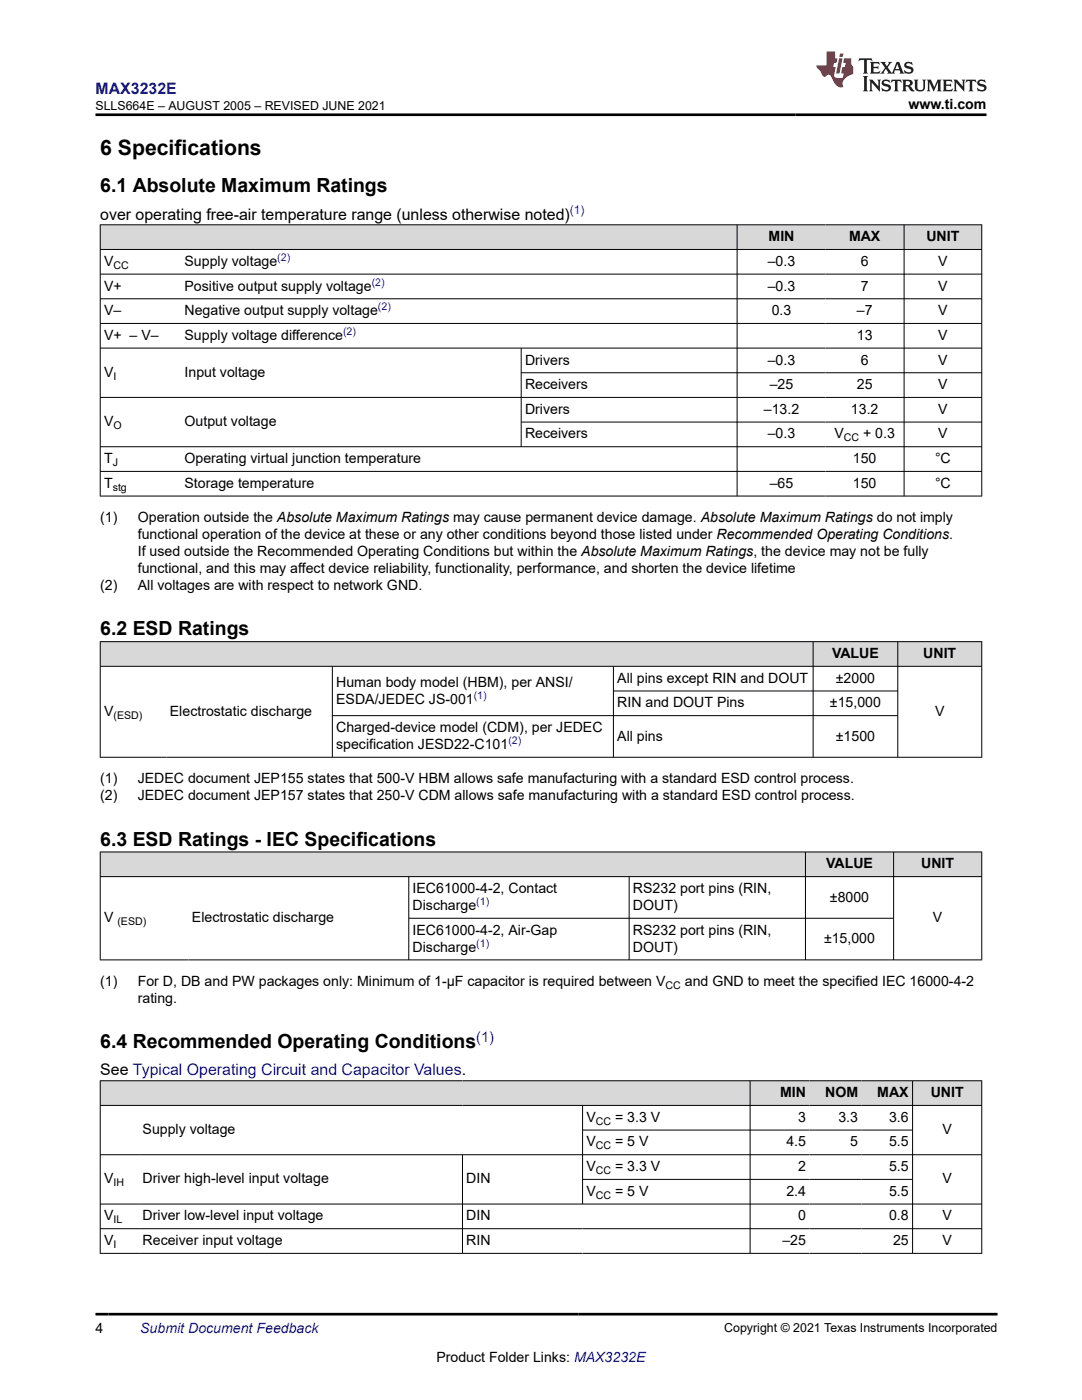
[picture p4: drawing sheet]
<svg xmlns="http://www.w3.org/2000/svg" width="216mm" height="279mm" viewBox="0 0 216 279" stroke-linecap="round" stroke-linejoin="round" font-family="sans-serif">
<defs><g id="words">
<text font-size="4.2" x="20" y="30.9">6 Specifications</text>
<g font-size="3.9">
<text x="20" y="38.4">6.1 Absolute Maximum Ratings</text>
<text x="20" y="126.8">6.2 ESD Ratings</text>
<text x="20" y="168.8">6.3 ESD Ratings - IEC Specifications</text>
<text x="20" y="209.2">6.4 Recommended Operating Conditions</text>
</g>
<text font-size="3.2" fill="#00f" x="19" y="18.7">MAX3232E</text>
<g font-size="3.2">
<text x="20" y="43.8">over operating free-air temperature range (unless otherwise noted)</text>
<text x="20" y="214.6">See Typical Operating Circuit and Capacitor Values.</text>
</g>
<text font-size="2.9" fill="#00f" x="95" y="207.9">(1)</text>
<g font-size="2.8">
<text x="181.3" y="21.8">www.ti.com</text>
<text x="20.8" y="53.1">V</text>
<text x="36.8" y="53.1">Supply voltage</text>
<text x="153.2" y="53.1">–0.3</text>
<text x="153.4" y="48.1">MIN</text>
<text x="169.4" y="48.1">MAX</text>
<text x="171.8" y="53.1">6</text>
<text x="184.9" y="48.1">UNIT</text>
<text x="187.2" y="53.1">V</text>
<text x="20.8" y="58">V+</text>
<text x="36.8" y="58">Positive output supply voltage</text>
<text x="153.2" y="58">–0.3</text>
<text x="171.8" y="58">7</text>
<text x="187.2" y="58">V</text>
<text x="20.8" y="62.9">V–</text>
<text x="36.8" y="62.9">Negative output supply voltage</text>
<text x="154" y="62.9">0.3</text>
<text x="171" y="62.9">–7</text>
<text x="187.2" y="62.9">V</text>
<text x="20.8" y="67.8">V+ – V–</text>
<text x="36.8" y="67.8">Supply voltage difference</text>
<text x="171" y="67.8">13</text>
<text x="187.2" y="67.8">V</text>
<text x="20.8" y="75.2">V</text>
<text x="36.8" y="75.2">Input voltage</text>
<text x="104.8" y="72.7">Drivers</text>
<text x="104.8" y="77.7">Receivers</text>
<text x="153.2" y="72.7">–0.3</text>
<text x="153.6" y="77.7">–25</text>
<text x="171" y="77.7">25</text>
<text x="171.8" y="72.7">6</text>
<text x="187.2" y="72.7">V</text>
<text x="187.2" y="77.7">V</text>
<text x="104.8" y="82.6">Drivers</text>
<text x="152.4" y="82.6">–13.2</text>
<text x="169.8" y="82.6">13.2</text>
<text x="187.2" y="82.6">V</text>
<text x="20.8" y="85">V</text>
<text x="36.8" y="85">Output voltage</text>
<text x="104.8" y="87.5">Receivers</text>
<text x="153.2" y="87.5">–0.3</text>
<text x="166.5" y="87.5">V</text>
<text x="172.2" y="87.5">+ 0.3</text>
<text x="187.2" y="87.5">V</text>
<text x="20.8" y="92.4">T</text>
<text x="36.8" y="92.4">Operating virtual junction temperature</text>
<text x="170.2" y="92.4">150</text>
<text x="186.6" y="92.4">°C</text>
<text x="20.8" y="97.4">T</text>
<text x="36.8" y="97.4">Storage temperature</text>
<text x="153.6" y="97.4">–65</text>
<text x="170.2" y="97.4">150</text>
<text x="186.6" y="97.4">°C</text>
<text x="20" y="104.2">(1)</text>
<text x="27.5" y="107.5">functional operation of the device at these or any other conditions beyond those listed under Recommended Operating Conditions.</text>
<text x="27.5" y="104.2">Operation outside the Absolute Maximum Ratings may cause permanent device damage. Absolute Maximum Ratings do not imply</text>
<text x="27.5" y="110.9">If used outside the Recommended Operating Conditions but within the Absolute Maximum Ratings, the device may not be fully</text>
<text x="20" y="117.7">(2)</text>
<text x="27.5" y="117.7">All voltages are with respect to network GND.</text>
<text x="27.5" y="114.3">functional, and this may affect device reliability, functionality, performance, and shorten the device lifetime</text>
<text x="166" y="131.3">VALUE</text>
<text x="184.2" y="131.3">UNIT</text>
<text x="67.1" y="137">Human body model (HBM), per ANSI/</text>
<text x="123.2" y="136.3">All pins except RIN and DOUT</text>
<text x="166.8" y="136.3">±2000</text>
<text x="20.8" y="142.9">V</text>
<text x="33.9" y="142.9">Electrostatic discharge</text>
<text x="67.1" y="140.4">ESDA/JEDEC JS-001</text>
<text x="123.2" y="141.2">RIN and DOUT Pins</text>
<text x="165.6" y="141.2">±15,000</text>
<text x="186.6" y="142.9">V</text>
<text x="67.1" y="146.1">Charged-device model (CDM), per JEDEC</text>
<text x="67.1" y="149.5">specification JESD22-C101</text>
<text x="123.2" y="147.8">All pins</text>
<text x="166.8" y="147.8">±1500</text>
<text x="20" y="156.3">(1)</text>
<text x="20" y="159.7">(2)</text>
<text x="27.5" y="156.3">JEDEC document JEP155 states that 500-V HBM allows safe manufacturing with a standard ESD control process.</text>
<text x="27.5" y="159.7">JEDEC document JEP157 states that 250-V CDM allows safe manufacturing with a standard ESD control process.</text>
<text x="164.8" y="173.3">VALUE</text>
<text x="183.8" y="173.3">UNIT</text>
<text x="82.3" y="178.2">IEC61000-4-2, Contact</text>
<text x="126.3" y="178.2">RS232 port pins (RIN,</text>
<text x="165.6" y="179.9">±8000</text>
<text x="20.8" y="184.1">V</text>
<text x="38.3" y="184.1">Electrostatic discharge</text>
<text x="82.3" y="181.6">Discharge</text>
<text x="126.3" y="181.6">DOUT)</text>
<text x="186.2" y="184.1">V</text>
<text x="82.3" y="186.5">IEC61000-4-2, Air-Gap</text>
<text x="82.3" y="189.9">Discharge</text>
<text x="126.3" y="186.5">RS232 port pins (RIN,</text>
<text x="126.3" y="189.9">DOUT)</text>
<text x="164.4" y="188.2">±15,000</text>
<text x="20" y="196.7">(1)</text>
<text x="27.5" y="196.7">For D, DB and PW packages only: Minimum of 1-µF capacitor is required between V</text>
<text x="136.6" y="196.7">and GND to meet the specified IEC 16000-4-2</text>
<text x="27.5" y="200.1">rating.</text>
<text x="155.7" y="219">MIN</text>
<text x="164.6" y="219">NOM</text>
<text x="175.1" y="219">MAX</text>
<text x="185.7" y="219">UNIT</text>
<text x="28.5" y="226.3">Supply voltage</text>
<text x="117" y="223.9">V</text>
<text x="122.7" y="223.9">= 3.3 V</text>
<text x="159.3" y="223.9">3</text>
<text x="167.3" y="223.9">3.3</text>
<text x="177.4" y="223.9">3.6</text>
<text x="188.1" y="226.3">V</text>
<text x="117" y="228.8">V</text>
<text x="117" y="233.7">V</text>
<text x="122.7" y="228.8">= 5 V</text>
<text x="122.7" y="233.7">= 3.3 V</text>
<text x="156.9" y="228.8">4.5</text>
<text x="159.3" y="233.7">2</text>
<text x="169.7" y="228.8">5</text>
<text x="177.4" y="228.8">5.5</text>
<text x="177.4" y="233.7">5.5</text>
<text x="20.8" y="236.2">V</text>
<text x="28.5" y="236.2">Driver high-level input voltage</text>
<text x="93.1" y="236.2">DIN</text>
<text x="117" y="238.6">V</text>
<text x="122.7" y="238.6">= 5 V</text>
<text x="156.9" y="238.6">2.4</text>
<text x="177.4" y="238.6">5.5</text>
<text x="188.1" y="236.2">V</text>
<text x="20.8" y="243.6">V</text>
<text x="28.5" y="243.6">Driver low-level input voltage</text>
<text x="93.1" y="243.6">DIN</text>
<text x="159.3" y="243.6">0</text>
<text x="177.4" y="243.6">0.8</text>
<text x="188.1" y="243.6">V</text>
<text x="20.8" y="248.5">V</text>
<text x="28.5" y="248.5">Receiver input voltage</text>
<text x="93.1" y="248.5">RIN</text>
<text x="156.1" y="248.5">–25</text>
<text x="178.2" y="248.5">25</text>
<text x="188.1" y="248.5">V</text>
<text x="19" y="266.1">4</text>
<text x="87.1" y="271.7">Product Folder Links: MAX3232E</text>
</g>
<text font-size="2.8" fill="#00f" x="28" y="266.1">Submit Document Feedback</text>
<g font-size="2.5">
<text x="19" y="21.9">SLLS664E – AUGUST 2005 – REVISED JUNE 2021</text>
<text x="144.5" y="265.8">Copyright © 2021 Texas Instruments Incorporated</text>
</g>
<text font-size="2.4" fill="#00f" x="113.7" y="42.8">(1)</text>
<g font-size="2.1">
<text x="22.6" y="53.6">CC</text>
<text x="22.6" y="75.8">I</text>
<text x="22.6" y="85.6">O</text>
<text x="168.4" y="88.1">CC</text>
<text x="22.5" y="93">J</text>
<text x="22.5" y="97.9">stg</text>
<text x="22.6" y="143.4">(ESD)</text>
<text x="23.4" y="184.6">(ESD)</text>
<text x="132.8" y="197.3">CC</text>
<text x="118.9" y="224.4">CC</text>
<text x="118.9" y="229.4">CC</text>
<text x="22.6" y="236.8">IH</text>
<text x="118.9" y="234.3">CC</text>
<text x="118.9" y="239.2">CC</text>
<text x="22.6" y="244.1">IL</text>
<text x="22.6" y="249.1">I</text>
</g>
<g font-size="2.1" fill="#00f">
<text x="55.3" y="52.1">(2)</text>
<text x="74.2" y="57">(2)</text>
<text x="75.4" y="62">(2)</text>
<text x="68.5" y="66.9">(2)</text>
<text x="94.5" y="139.5">(1)</text>
<text x="101.4" y="148.5">(2)</text>
<text x="95" y="180.7">(1)</text>
<text x="95" y="189">(1)</text>
</g>
</g></defs>
<g fill="#d8d8d8">
<path d="M20 44.9h175.9v4.9h-175.9z" fill-rule="evenodd"/>
<path d="M20.1 44.9h126.9v4.8h-126.9z" fill-rule="evenodd"/>
<path d="M147.1 44.9h17.6v4.8h-17.6z" fill-rule="evenodd"/>
<path d="M164.7 44.9h15.6v4.8h-15.6z" fill-rule="evenodd"/>
<path d="M180.5 44.9h15.3v4.8h-15.3z" fill-rule="evenodd"/>
</g>
<g fill="none" stroke="#000" stroke-width=".2">
<path d="M19.9 44.9h176.1M19.9 49.8h176.1M19.9 54.7h176.1M19.9 59.6h176.1M20 44.8v54.3M147.1 44.8v54.3M180.4 44.8v54.3M195.9 44.8v54.3M19.9 64.5h176.1M19.9 69.5h176.1M19.9 79.3h176.1M104 69.5v19.7"/>
<path d="M104 74.4h92M19.9 89.2h176.1M19.9 94.1h176.1M19.9 99h176.1M104 84.2h92"/>
</g>
<g fill="#d8d8d8">
<path d="M20 128.1h175.9v4.9h-175.9z" fill-rule="evenodd"/>
<path d="M20.1 128.1h142.1v4.8h-142.1z" fill-rule="evenodd"/>
<path d="M162.3 128.1h16.8v4.8h-16.8z" fill-rule="evenodd"/>
<path d="M179.2 128.1h16.6v4.8h-16.6z" fill-rule="evenodd"/>
</g>
<path d="M19.9 128.1h176.1M19.9 133h176.1M20 128v23.2M66.3 133v18.2M122.4 133v18.2M122.4 137.9h56.8M162.3 128v23.2M179.1 128v23.2M195.9 128v23.2M19.9 151.1h176.1M179.2 142.8h-112.9" fill="none" stroke="#000" stroke-width=".2"/>
<g fill="#d8d8d8">
<path d="M20 170h175.9v5h-175.9z" fill-rule="evenodd"/>
<path d="M20.1 170.1h140.6v4.8h-140.6z" fill-rule="evenodd"/>
<path d="M160.8 170.1h17.4v4.8h-17.4z" fill-rule="evenodd"/>
<path d="M178.4 170.1h17.4v4.8h-17.4z" fill-rule="evenodd"/>
</g>
<path d="M19.9 170h176.1M19.9 175h176.1M20 170v21.6M81.6 175v16.6M125.5 175v16.6M160.7 170v21.6M178.3 170v21.6M195.9 170v21.6M19.9 191.6h176.1M81.6 183.3h96.8" fill="none" stroke="#000" stroke-width=".2"/>
<g fill="#d8d8d8">
<path d="M20 215.7h175.9v4.9h-175.9z" fill-rule="evenodd"/>
<path d="M20.1 215.8h72.2v4.7h-72.2z" fill-rule="evenodd"/>
<path d="M92.3 215.8h57.3v4.7h-57.3z" fill-rule="evenodd"/>
<path d="M149.7 215.8h11.8v4.7h-11.8z" fill-rule="evenodd"/>
<path d="M161.5 215.8h10.4v4.7h-10.4z" fill-rule="evenodd"/>
<path d="M171.9 215.8h10.1v4.7h-10.1z" fill-rule="evenodd"/>
<path d="M182.2 215.8h13.6v4.7h-13.6z" fill-rule="evenodd"/>
</g>
<g fill="none" stroke="#000" stroke-width=".2">
<path d="M19.9 215.7h176.1M20 215.6v34.6M149.7 215.6v34.6M182.1 215.6v34.6M195.9 215.6v34.6M19.9 220.6h176.1M19.9 230.5h176.1M92.3 230.5v19.7M116.2 220.6v19.8M116.2 225.5h66M116.2 235.4h66M19.9 240.3h176.1"/>
<path d="M19.9 245.2h176.1M19.9 250.1h176.1"/>
</g>
<path d="M171.5 11.6l-.2 .6 .5-.2h.6v.1v2.2l-.2 .4h1l-.2-.4v-2.2v-.1h.5l.5 .2-.1-.6zM173.6 12.4l.2 .3v1.6l-.2 .4h1.9l.1-.6a1.08 1.08 0 0 1-1.3 .2v-.7h.6l.4 .2v-.7l-.4 .2h-.6v-.5l.2-.2a1 1 0 0 1 1 .3l-.1-.5zM175.7 12.4l.9 1.1-1 1.2h.9l-.2-.2 .5-.8 .4 .8-.2 .2h1.6l-.2-.2 .2-.5h.9l.1 .5-.1 .2h.9l-.2-.4-.8-1.9h-.5l-.9 2.1-.9-1.1 .9-1h-.8l.2 .2-.4 .6-.4-.6 .2-.2zM179 12.8l.4 1h-.7zM180.7 12.5a.65 .65 0 0 0-.2 .7 .65 .65 0 0 0 .6 .5l.6 .1 .1 .3a.79 .79 0 0 1-.7 .4 .79 .79 0 0 1-.7-.5l.1 .7 .2-.1a.93 .93 0 0 0 1.1 0 .93 .93 0 0 0 .4-.9 1.46 1.46 0 0 0-1.2-.6l-.1-.3a1.09 1.09 0 0 1 1.2 .2l-.2-.6-.1 .1-.5-.2zM172.2 15.2l.2 .4v2.2l-.2 .4h1l-.2-.4v-2.2l.2-.4zM173.4 15.9l.2 .4v1.5l-.2 .4h.8l-.3-.4 .1-1.3 1.6 1.8v-2l.2-.4h-.7l.1 .2 .1 1.1-1.2-1.3zM176.2 16a.65 .65 0 0 0-.2 .8 .65 .65 0 0 0 .6 .4l.6 .2 .1 .2a.79 .79 0 0 1-.7 .4 .79 .79 0 0 1-.7-.5l.1 .7 .2-.1a.93 .93 0 0 0 1.1 .1 .93 .93 0 0 0 .4-1 1.46 1.46 0 0 0-1.2-.5l-.1-.4a1.09 1.09 0 0 1 1.2 .2l-.1-.6-.2 .1-.5-.1zM177.9 15.9l-.1 .6a.63 .63 0 0 1 .8-.3v1.6l-.3 .4h1l-.2-.4v-1.6a.66 .66 0 0 1 .8 .3l-.1-.6zM180 15.9l.2 .4v1.5l-.2 .4h1l-.2-.2-.1-.7h.5l.1 .2a.79 .79 0 0 0 1.2 .6l-1-.9a.61 .61 0 0 0 .6-.6 .61 .61 0 0 0-.5-.7zM180.8 16.2h.1a.47 .47 0 0 1 .5 .1 .47 .47 0 0 1 .1 .5l-.1 .1-.7 .1zM182.3 15.9l.2 .2a2.27 2.27 0 0 0 .4 2 1.04 1.04 0 0 0 1.7-.7v-1.3l.2-.2h-.8l.2 .4v1.1a.6 .6 0 0 1-.6 .6 .6 .6 0 0 1-.6-.6v-1.1l.3-.4zM184.9 15.9l.2 .4v1.5l-.2 .4h.8l-.3-.4v-1.4l.9 1.9 .9-1.9v1.4l-.3 .4h1l-.2-.4v-1.5l.2-.4h-.8l-.7 1.5-.6-1.5zM188.1 15.9l.2 .4v1.5l-.2 .4h1.9l.1-.6a1.09 1.09 0 0 1-1.3 .2v-.7h.6l.4 .2v-.6l-.4 .2h-.6v-.6l.2-.1a1.01 1.01 0 0 1 1 .3l-.1-.6zM190.2 15.9l.3 .4v1.5l-.3 .4h.8l-.2-.4v-1.3l1.6 1.8v-2l.2-.4h-.7l.2 .2v1.1l-1.2-1.3zM192.8 15.9l-.1 .6a.63 .63 0 0 1 .8-.3v1.6l-.3 .4h1l-.2-.4v-1.6a.66 .66 0 0 1 .8 .3l-.1-.6zM195.2 16a.65 .65 0 0 0-.2 .8 .65 .65 0 0 0 .6 .4l.6 .2 .2 .2a.79 .79 0 0 1-.7 .4 .79 .79 0 0 1-.7-.5l.1 .7 .2-.1a.93 .93 0 0 0 1 .1 .93 .93 0 0 0 .5-1 1.46 1.46 0 0 0-1.3-.5v-.4a1.09 1.09 0 0 1 1.2 .2l-.2-.6-.2 .1-.5-.1z" fill="#231f20"/>
<path d="M164.9 10.3v2.7h-2l.1 .4 .8 1a.95 .95 0 0 0 1 .9 .59 .59 0 0 1 .5-.4 .59 .59 0 0 1 .5 .3l.4 .8a1.59 1.59 0 0 0 2.1 1.4 1.61 1.61 0 0 1 1-2.3l1-.3-.1-1.5a1.59 1.59 0 0 1-.3-1.7h-1.5l-.2 .9h.6l-.2 .9h-.5l-.2 .9v.3l.4 .1-.1 .9h-.7a.73 .73 0 0 1-1-.7l.3-1.5h-.5l.1-.9h.5l.2-.9h-.5v-1.3zM167.4 11.6l-.6 3.1h.7l.6-3.1zM167.6 10.7l-.1 .6h.7l.1-.6z" fill="#ed1c24"/>
<path d="M19 22.9h177.8M19 262.3h180" fill="none" stroke="#000" stroke-width=".53"/>
<use href="#words"/>
</svg>
